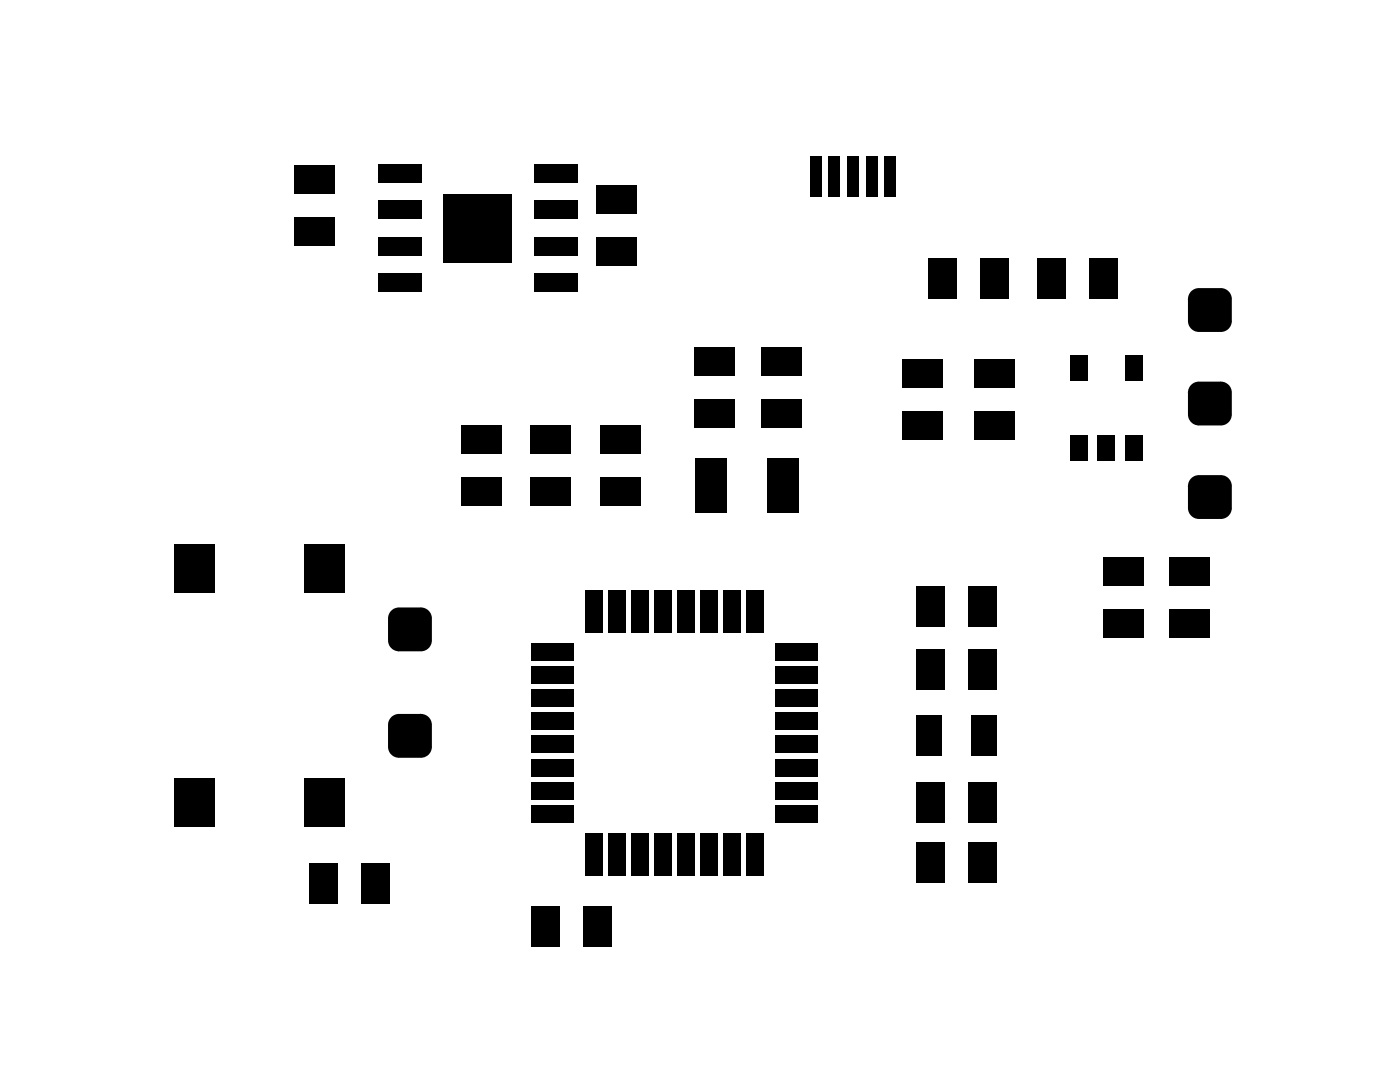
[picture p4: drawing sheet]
<svg xmlns="http://www.w3.org/2000/svg" width="279mm" height="216mm" viewBox="0 0 279 216" stroke-linecap="round" stroke-linejoin="round" font-family="sans-serif">
<g fill="#000">
<path d="M58.7 33h8v5.8h-8z" fill-rule="evenodd"/>
<path d="M75.4 32.7h8.7v3.7h-8.7z" fill-rule="evenodd"/>
<path d="M88.4 38.6h13.8v13.8h-13.8z" fill-rule="evenodd"/>
<path d="M106.5 32.7h8.8v3.7h-8.8z" fill-rule="evenodd"/>
<path d="M161.6 31.1h2.3v8.1h-2.3z" fill-rule="evenodd"/>
<path d="M165.4 31.1h2.3v8.1h-2.3z" fill-rule="evenodd"/>
<path d="M169.1 31.1h2.3v8.1h-2.3z" fill-rule="evenodd"/>
<path d="M172.8 31.1h2.3v8.1h-2.3z" fill-rule="evenodd"/>
<path d="M176.6 31.1h2.3v8.1h-2.3z" fill-rule="evenodd"/>
<path d="M58.7 43.3h8v5.8h-8z" fill-rule="evenodd"/>
<path d="M75.4 54.6h8.7v3.7h-8.7z" fill-rule="evenodd"/>
<path d="M75.4 47.3h8.7v3.7h-8.7z" fill-rule="evenodd"/>
<path d="M75.4 40h8.7v3.7h-8.7z" fill-rule="evenodd"/>
<path d="M106.5 40h8.8v3.7h-8.8z" fill-rule="evenodd"/>
<path d="M106.5 47.3h8.8v3.7h-8.8z" fill-rule="evenodd"/>
<path d="M106.5 54.6h8.8v3.7h-8.8z" fill-rule="evenodd"/>
<path d="M119 37h8.1v5.7h-8.1z" fill-rule="evenodd"/>
<path d="M119 47.3h8.1v5.8h-8.1z" fill-rule="evenodd"/>
<path d="M185.2 51.5h5.7v8.1h-5.7z" fill-rule="evenodd"/>
<path d="M195.5 51.5h5.8v8.1h-5.8z" fill-rule="evenodd"/>
<path d="M207 51.5h5.7v8.1h-5.7z" fill-rule="evenodd"/>
<path d="M217.3 51.5h5.8v8.1h-5.8z" fill-rule="evenodd"/>
<path d="M237.1 59.7l2.2-2.2h4.3l2.2 2.2v4.4l-2.2 2.1h-4.3l-2.2-2.1z" fill-rule="evenodd"/>
<path d="M138.7 79.7h8v5.7h-8z" fill-rule="evenodd"/>
<path d="M138.7 69.3h8v5.8h-8z" fill-rule="evenodd"/>
<path d="M151.9 79.7h8v5.7h-8z" fill-rule="evenodd"/>
<path d="M151.9 69.3h8v5.8h-8z" fill-rule="evenodd"/>
<path d="M180 71.6h8.1v5.8h-8.1z" fill-rule="evenodd"/>
<path d="M194.4 71.6h8v5.8h-8z" fill-rule="evenodd"/>
<path d="M213.6 70.8h3.5v5.1h-3.5z" fill-rule="evenodd"/>
<path d="M224.5 70.8h3.5v5.1h-3.5z" fill-rule="evenodd"/>
<path d="M237.1 78.3l2.2-2.2h4.3l2.2 2.2v4.4l-2.2 2.2h-4.3l-2.2-2.2z" fill-rule="evenodd"/>
<path d="M92.2 95.2h8v5.7h-8z" fill-rule="evenodd"/>
<path d="M92.2 84.8h8v5.8h-8z" fill-rule="evenodd"/>
<path d="M105.9 95.2h8.1v5.7h-8.1z" fill-rule="evenodd"/>
<path d="M105.9 84.8h8.1v5.8h-8.1z" fill-rule="evenodd"/>
<path d="M119.7 84.8h8.1v5.8h-8.1z" fill-rule="evenodd"/>
<path d="M180 82h8.1v5.7h-8.1z" fill-rule="evenodd"/>
<path d="M194.4 82h8v5.7h-8z" fill-rule="evenodd"/>
<path d="M213.6 86.8h3.5v5.2h-3.5z" fill-rule="evenodd"/>
<path d="M219.1 86.8h3.4v5.2h-3.4z" fill-rule="evenodd"/>
<path d="M224.5 86.8h3.5v5.2h-3.5z" fill-rule="evenodd"/>
<path d="M237.1 97l2.2-2.2h4.3l2.2 2.2v4.4l-2.2 2.2h-4.3l-2.2-2.2z" fill-rule="evenodd"/>
<path d="M34.9 108.7h8v9.7h-8z" fill-rule="evenodd"/>
<path d="M60.7 108.7h8.1v9.7h-8.1z" fill-rule="evenodd"/>
<path d="M116.8 117.7h3.5v8.5h-3.5z" fill-rule="evenodd"/>
<path d="M121.4 117.7h3.5v8.5h-3.5z" fill-rule="evenodd"/>
<path d="M119.7 95.2h8.1v5.7h-8.1z" fill-rule="evenodd"/>
<path d="M126 117.7h3.5v8.5h-3.5z" fill-rule="evenodd"/>
<path d="M130.6 117.7h3.5v8.5h-3.5z" fill-rule="evenodd"/>
<path d="M135.2 117.7h3.5v8.5h-3.5z" fill-rule="evenodd"/>
<path d="M138.7 91.4h6.3v10.9h-6.3z" fill-rule="evenodd"/>
<path d="M139.8 117.7h3.5v8.5h-3.5z" fill-rule="evenodd"/>
<path d="M144.4 117.7h3.5v8.5h-3.5z" fill-rule="evenodd"/>
<path d="M149 117.7h3.4v8.5h-3.4z" fill-rule="evenodd"/>
<path d="M153 91.4h6.3v10.9h-6.3z" fill-rule="evenodd"/>
<path d="M182.9 117h5.7v8h-5.7z" fill-rule="evenodd"/>
<path d="M193.2 117h5.8v8h-5.8z" fill-rule="evenodd"/>
<path d="M220.2 111.2h8.1v5.8h-8.1z" fill-rule="evenodd"/>
<path d="M233.4 111.2h8.1v5.8h-8.1z" fill-rule="evenodd"/>
<path d="M77.4 123.4l2.2-2.2h4.4l2.2 2.2v4.4l-2.2 2.2h-4.4l-2.2-2.2z" fill-rule="evenodd"/>
<path d="M106.1 128.5h8.4v3.4h-8.4z" fill-rule="evenodd"/>
<path d="M106.1 133.1h8.4v3.4h-8.4z" fill-rule="evenodd"/>
<path d="M106.1 137.6h8.4v3.5h-8.4z" fill-rule="evenodd"/>
<path d="M154.7 137.6h8.5v3.5h-8.5z" fill-rule="evenodd"/>
<path d="M154.7 133.1h8.5v3.4h-8.5z" fill-rule="evenodd"/>
<path d="M154.7 128.5h8.5v3.4h-8.5z" fill-rule="evenodd"/>
<path d="M182.9 129.6h5.7v8h-5.7z" fill-rule="evenodd"/>
<path d="M193.2 129.6h5.8v8h-5.8z" fill-rule="evenodd"/>
<path d="M220.2 121.6h8.1v5.7h-8.1z" fill-rule="evenodd"/>
<path d="M233.4 121.6h8.1v5.7h-8.1z" fill-rule="evenodd"/>
<path d="M34.9 155.2h8v9.7h-8z" fill-rule="evenodd"/>
<path d="M60.7 155.2h8.1v9.7h-8.1z" fill-rule="evenodd"/>
<path d="M77.4 144.6l2.2-2.1h4.4l2.2 2.1v4.4l-2.2 2.2h-4.4l-2.2-2.2z" fill-rule="evenodd"/>
<path d="M106.1 142.2h8.4v3.5h-8.4z" fill-rule="evenodd"/>
<path d="M106.1 146.8h8.4v3.5h-8.4z" fill-rule="evenodd"/>
<path d="M106.1 151.4h8.4v3.5h-8.4z" fill-rule="evenodd"/>
<path d="M106.1 156h8.4v3.5h-8.4z" fill-rule="evenodd"/>
<path d="M154.7 156h8.5v3.5h-8.5z" fill-rule="evenodd"/>
<path d="M154.7 151.4h8.5v3.5h-8.5z" fill-rule="evenodd"/>
<path d="M154.7 146.8h8.5v3.5h-8.5z" fill-rule="evenodd"/>
<path d="M154.7 142.2h8.5v3.5h-8.5z" fill-rule="evenodd"/>
<path d="M182.9 142.8h5.2v8h-5.2z" fill-rule="evenodd"/>
<path d="M193.8 142.8h5.2v8h-5.2z" fill-rule="evenodd"/>
<path d="M106.1 160.6h8.4v3.5h-8.4z" fill-rule="evenodd"/>
<path d="M116.8 166.4h3.5v8.4h-3.5z" fill-rule="evenodd"/>
<path d="M121.4 166.4h3.5v8.4h-3.5z" fill-rule="evenodd"/>
<path d="M126 166.4h3.5v8.4h-3.5z" fill-rule="evenodd"/>
<path d="M130.6 166.4h3.5v8.4h-3.5z" fill-rule="evenodd"/>
<path d="M135.2 166.4h3.5v8.4h-3.5z" fill-rule="evenodd"/>
<path d="M139.8 166.4h3.5v8.4h-3.5z" fill-rule="evenodd"/>
<path d="M144.4 166.4h3.5v8.4h-3.5z" fill-rule="evenodd"/>
<path d="M149 166.4h3.4v8.4h-3.4z" fill-rule="evenodd"/>
<path d="M154.7 160.6h8.5v3.5h-8.5z" fill-rule="evenodd"/>
<path d="M182.9 156h5.7v8.1h-5.7z" fill-rule="evenodd"/>
<path d="M182.9 168.1h5.7v8h-5.7z" fill-rule="evenodd"/>
<path d="M193.2 156h5.8v8.1h-5.8z" fill-rule="evenodd"/>
<path d="M193.2 168.1h5.8v8h-5.8z" fill-rule="evenodd"/>
<path d="M61.7 172.2h5.8v8.1h-5.8z" fill-rule="evenodd"/>
<path d="M72.1 172.2h5.7v8.1h-5.7z" fill-rule="evenodd"/>
<path d="M106.1 180.8h5.7v8.1h-5.7z" fill-rule="evenodd"/>
<path d="M116.4 180.8h5.8v8.1h-5.8z" fill-rule="evenodd"/>
</g>
<g fill="#000">
<path d="M237.1 59.7h2.2zM237.7 58.1l1-.5 .6-.1v2.2h-2.2l.1-.6z"/>
<path d="M243.6 57.5v2.2zM243.6 57.5a2.19 2.19 0 0 1 2.2 2.2h-2.2z"/>
<path d="M239.3 64.1v2.1zM237.1 64.1h2.2v2.1a2.19 2.19 0 0 1-2.2-2.1z"/>
<path d="M237.1 78.3h2.2zM237.7 76.8l1-.6 .6-.1v2.2h-2.2l.1-.5z"/>
<path d="M243.6 64.1h2.2zM243.6 64.1h2.2a2.19 2.19 0 0 1-2.2 2.1z"/>
<path d="M243.6 76.1v2.2zM243.6 76.1a2.19 2.19 0 0 1 2.2 2.2h-2.2z"/>
<path d="M237.1 97h2.2zM237.7 95.4l1-.5 .6-.1v2.2h-2.2l.1-.6z"/>
<path d="M239.3 82.7v2.2zM237.1 82.7h2.2v2.2a2.19 2.19 0 0 1-2.2-2.2z"/>
<path d="M243.6 94.8v2.2zM243.6 94.8a2.19 2.19 0 0 1 2.2 2.2h-2.2z"/>
<path d="M243.6 82.7h2.2zM243.6 82.7h2.2a2.19 2.19 0 0 1-2.2 2.2z"/>
<path d="M239.3 101.4v2.2zM237.1 101.4h2.2v2.2a2.19 2.19 0 0 1-2.2-2.2z"/>
<path d="M243.6 101.4h2.2zM243.6 101.4h2.2a2.19 2.19 0 0 1-2.2 2.2z"/>
<path d="M77.4 123.4h2.2zM78.1 121.9l.9-.6 .6-.1v2.2h-2.2l.1-.6z"/>
<path d="M79.6 127.8v2.2zM77.4 127.8h2.2v2.2a2.19 2.19 0 0 1-2.2-2.2z"/>
<path d="M84 121.2v2.2zM84 121.2a2.19 2.19 0 0 1 2.2 2.2h-2.2z"/>
<path d="M84 127.8h2.2zM84 127.8h2.2a2.19 2.19 0 0 1-2.2 2.2z"/>
<path d="M77.4 144.6h2.2zM78.1 143.1l.9-.6h.6v2.1h-2.2l.1-.5z"/>
<path d="M79.6 149v2.2zM77.4 149h2.2v2.2a2.19 2.19 0 0 1-2.2-2.2z"/>
<path d="M84 149h2.2zM84 149h2.2a2.19 2.19 0 0 1-2.2 2.2z"/>
<path d="M84 142.5v2.1zM84 142.5a2.19 2.19 0 0 1 2.2 2.1h-2.2z"/>
</g>
</svg>
